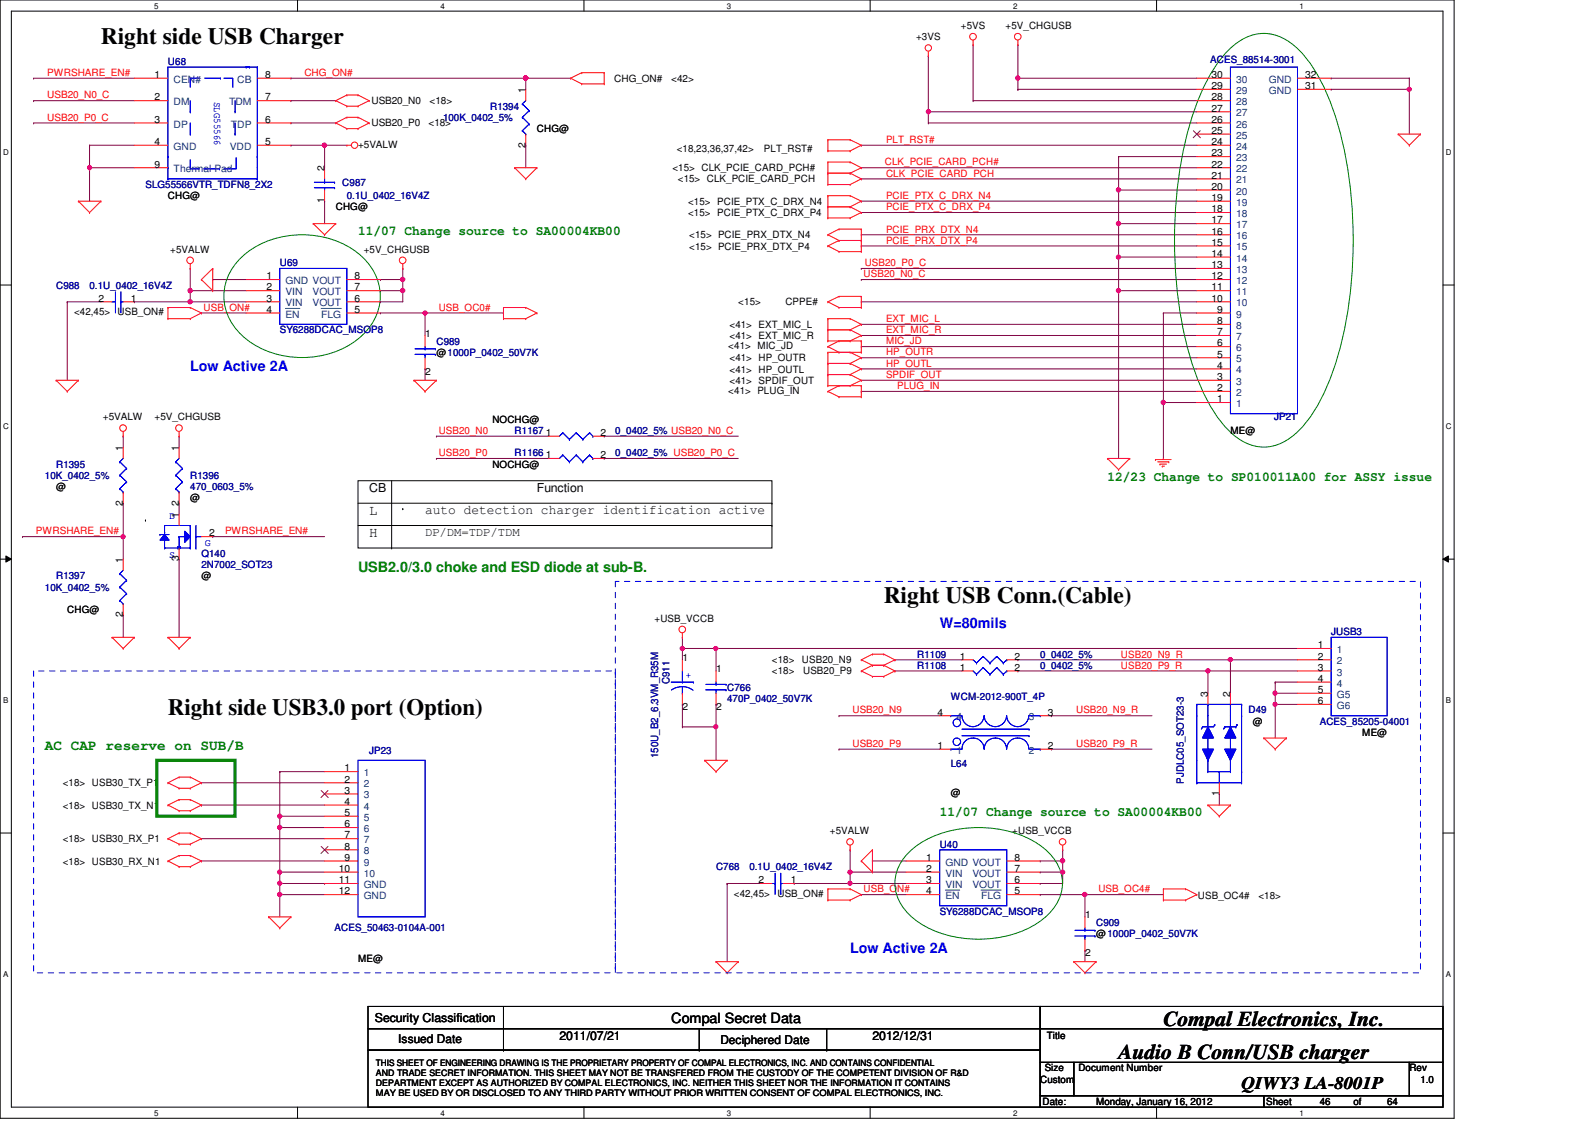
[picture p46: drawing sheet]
<svg xmlns="http://www.w3.org/2000/svg" width="297mm" height="210mm" viewBox="0 0 297 210" stroke-linecap="round" stroke-linejoin="round" font-family="sans-serif">
<defs><g id="words">
<g font-size="4.4">
<text x="18.8" y="8.1">Right side USB Charger</text>
<text x="164.6" y="112.3">Right USB Conn.(Cable)</text>
<text x="31.3" y="133.1">Right side USB3.0 port (Option)</text>
</g>
<g font-size="3.9">
<text x="216.7" y="191">Compal Electronics, Inc.</text>
<text x="208.3" y="197.2">Audio B Conn/USB charger</text>
</g>
<text font-size="3.3" x="231.2" y="202.9">QIWY3 LA-8001P</text>
<g font-size="2.7" fill="#00f">
<text x="35.4" y="69.1">Low Active 2A</text>
<text x="175" y="117">W=80mils</text>
<text x="158.3" y="177.4">Low Active 2A</text>
</g>
<g font-size="2.7">
<text x="68.7" y="95.9">L</text>
<text x="68.7" y="100">H</text>
</g>
<g font-size="2.7" fill="#008000">
<text x="66.7" y="106.6">USB2.0/3.0 choke and ESD diode at sub-B.</text>
<text x="8.4" y="139.7">AC CAP reserve on SUB/B</text>
</g>
<text font-size="2.6" x="125" y="190.5">Compal Secret Data</text>
<g font-size="2.5" fill="#008000">
<text x="66.7" y="43.7">11/07 Change source to SA00004KB00</text>
<text x="206.2" y="89.5">12/23 Change to SP010011A00 for ASSY issue</text>
<text x="175" y="152">11/07 Change source to SA00004KB00</text>
</g>
<text font-size="2.5" x="79.2" y="95.7">auto detection charger identification active</text>
<g font-size="2.3">
<text x="68.7" y="91.6">CB</text>
<text x="100" y="91.6">Function</text>
<text x="79.2" y="99.7">DP/DM=TDP/TDM</text>
<text x="69.8" y="190.3">Security Classification</text>
<text x="104.2" y="193.7">2011/07/21</text>
<text x="162.5" y="193.7">2012/12/31</text>
</g>
<g font-size="2.2">
<text x="74.2" y="194.3">Issued Date</text>
<text x="134.2" y="194.5">Deciphered Date</text>
</g>
<g font-size="1.9">
<text x="178.9" y="5.4">+5VS</text>
<text x="187.3" y="5.4">+5V_CHGUSB</text>
<text x="170.6" y="7.5">+3VS</text>
<text x="28.8" y="14.5">1</text>
<text x="49.4" y="14.5">8</text>
<text x="97.9" y="17.3" transform="rotate(-90 97.9 17.3)">1</text>
<text x="114.4" y="15.2">CHG_ON#</text>
<text x="125" y="15.2">&lt;42&gt;</text>
<text x="225.6" y="16.6">29</text>
<text x="225.6" y="14.5">30</text>
<text x="243.1" y="16.6">31</text>
<text x="243.1" y="14.5">32</text>
<text x="28.8" y="18.7">2</text>
<text x="28.8" y="22.9">3</text>
<text x="49.4" y="22.9">6</text>
<text x="49.4" y="18.7">7</text>
<text x="69.2" y="19.4">USB20_N0</text>
<text x="69.2" y="23.5">USB20_P0</text>
<text x="79.8" y="23.5">&lt;18&gt;</text>
<text x="80" y="19.4">&lt;18&gt;</text>
<text x="225.6" y="22.9">26</text>
<text x="225.6" y="20.8">27</text>
<text x="225.6" y="18.7">28</text>
<text x="28.8" y="27">4</text>
<text x="49.4" y="27">5</text>
<text x="66.7" y="27.5">+5VALW</text>
<text x="97.9" y="27.5" transform="rotate(-90 97.9 27.5)">2</text>
<text x="100" y="24.6">CHG@</text>
<text x="126" y="28.4">&lt;18,23,36,37,42&gt;</text>
<text x="142.3" y="28.4">PLT_RST#</text>
<text x="225.6" y="29.1">23</text>
<text x="225.6" y="27">24</text>
<text x="225.6" y="24.9">25</text>
<text x="28.8" y="31.2">9</text>
<text x="60.4" y="31.9" transform="rotate(-90 60.4 31.9)">2</text>
<text x="125.2" y="31.9">&lt;15&gt; CLK_PCIE_CARD_PCH#</text>
<text x="126.2" y="34">&lt;15&gt; CLK_PCIE_CARD_PCH</text>
<text x="225.6" y="35.3">20</text>
<text x="225.6" y="33.3">21</text>
<text x="225.6" y="31.2">22</text>
<text x="31.3" y="37.1">CHG@</text>
<text x="60.4" y="37.9" transform="rotate(-90 60.4 37.9)">1</text>
<text x="62.5" y="39.2">CHG@</text>
<text x="128.1" y="38.1">&lt;15&gt; PCIE_PTX_C_DRX_N4</text>
<text x="128.1" y="40.2">&lt;15&gt; PCIE_PTX_C_DRX_P4</text>
<text x="225.6" y="41.6">17</text>
<text x="225.6" y="39.5">18</text>
<text x="225.6" y="37.4">19</text>
<text x="31.7" y="47.1">+5VALW</text>
<text x="67.7" y="47.1">+5V_CHGUSB</text>
<text x="128.4" y="44.4">&lt;15&gt; PCIE_PRX_DTX_N4</text>
<text x="128.4" y="46.5">&lt;15&gt; PCIE_PRX_DTX_P4</text>
<text x="225.6" y="47.8">14</text>
<text x="225.6" y="45.8">15</text>
<text x="225.6" y="43.7">16</text>
<text x="49.6" y="52">1</text>
<text x="66" y="52">8</text>
<text x="225.6" y="52">12</text>
<text x="225.6" y="50">13</text>
<text x="13.8" y="58.8">&lt;42,45&gt;</text>
<text x="18.4" y="56.2">2</text>
<text x="21.9" y="58.8">USB_ON#</text>
<text x="24.4" y="56.2">1</text>
<text x="49.6" y="56.2">3</text>
<text x="49.6" y="58.3">4</text>
<text x="49.6" y="54.1">2</text>
<text x="66" y="58.3">5</text>
<text x="66" y="56.2">6</text>
<text x="66" y="54.1">7</text>
<text x="137.5" y="56.9">&lt;15&gt;</text>
<text x="146.3" y="56.9">CPPE#</text>
<text x="225.6" y="56.2">10</text>
<text x="225.6" y="54.1">11</text>
<text x="226.6" y="58.3">9</text>
<text x="79.2" y="62.7">1</text>
<text x="135.6" y="65">&lt;41&gt; MIC_JD</text>
<text x="135.8" y="63.1">&lt;41&gt; EXT_MIC_R</text>
<text x="135.8" y="61">&lt;41&gt; EXT_MIC_L</text>
<text x="226.6" y="64.5">6</text>
<text x="226.6" y="62.4">7</text>
<text x="226.6" y="60.4">8</text>
<text x="79.2" y="69.8">2</text>
<text x="81.3" y="66.3">@1000P_0402_50V7K</text>
<text x="135.8" y="67.3">&lt;41&gt; HP_OUTR</text>
<text x="135.8" y="69.4">&lt;41&gt; HP_OUTL</text>
<text x="135.8" y="71.5">&lt;41&gt; SPDIF_OUT</text>
<text x="226.6" y="70.8">3</text>
<text x="226.6" y="68.7">4</text>
<text x="226.6" y="66.6">5</text>
<text x="135.6" y="73.3">&lt;41&gt; PLUG_IN</text>
<text x="226.6" y="74.9">1</text>
<text x="226.6" y="72.9">2</text>
<text x="19.2" y="78.3">+5VALW</text>
<text x="22.9" y="83.9" transform="rotate(-90 22.9 83.9)">1</text>
<text x="28.8" y="78.3">+5V_CHGUSB</text>
<text x="33.3" y="83.9" transform="rotate(-90 33.3 83.9)">1</text>
<text x="91.7" y="78.7">NOCHG@</text>
<text x="101.7" y="81.2">1</text>
<text x="111.8" y="81.2">2</text>
<text x="229.1" y="80.8">ME@</text>
<text x="91.7" y="87.1">NOCHG@</text>
<text x="101.7" y="85.3">1</text>
<text x="111.8" y="85.3">2</text>
<text x="10.5" y="91.2">@</text>
<text x="22.9" y="94.1" transform="rotate(-90 22.9 94.1)">2</text>
<text x="33.3" y="94.1" transform="rotate(-90 33.3 94.1)">2</text>
<text x="35.4" y="93.3">@</text>
<text x="33.3" y="96.4" transform="rotate(-90 33.3 96.4)">1</text>
<text x="38.9" y="99.9">2</text>
<text x="22.9" y="104.8" transform="rotate(-90 22.9 104.8)">1</text>
<text x="33.3" y="104.6" transform="rotate(-90 33.3 104.6)">3</text>
<text x="37.5" y="107.9">@</text>
<text x="12.5" y="114.2">CHG@</text>
<text x="22.9" y="115" transform="rotate(-90 22.9 115)">2</text>
<text x="121.9" y="115.8">+USB_VCCB</text>
<text x="127.1" y="123.1">1</text>
<text x="133.4" y="125.2">1</text>
<text x="143.8" y="123.5">&lt;18&gt;</text>
<text x="143.8" y="125.6">&lt;18&gt;</text>
<text x="149.3" y="123.5">USB20_N9</text>
<text x="149.6" y="125.6">USB20_P9</text>
<text x="178.7" y="122.9">1</text>
<text x="178.7" y="124.9">1</text>
<text x="188.9" y="122.9">2</text>
<text x="188.9" y="124.9">2</text>
<text x="245.4" y="120.7">1</text>
<text x="245.4" y="122.9">2</text>
<text x="245.4" y="124.9">3</text>
<text x="224.9" y="129.8" transform="rotate(-90 224.9 129.8)">3</text>
<text x="229.1" y="129.8" transform="rotate(-90 229.1 129.8)">2</text>
<text x="245.4" y="129.1">5</text>
<text x="245.4" y="131.1">6</text>
<text x="245.4" y="127">4</text>
<text x="127.1" y="132.2">2</text>
<text x="133.4" y="132.2">2</text>
<text x="174.6" y="133.3">4</text>
<text x="195.2" y="133.3">3</text>
<text x="233.3" y="135">@</text>
<text x="253.7" y="137.1">ME@</text>
<text x="64.2" y="143.7">1</text>
<text x="174.6" y="139.5">1</text>
<text x="195.2" y="139.5">2</text>
<text x="11.7" y="146.4">&lt;18&gt; USB30_TX_P1</text>
<text x="64.2" y="145.8">2</text>
<text x="64.2" y="147.8">3</text>
<text x="64.2" y="149.9">4</text>
<text x="177.1" y="148.3">@</text>
<text x="227" y="148.3" transform="rotate(-90 227 148.3)">1</text>
<text x="11.7" y="150.6">&lt;18&gt; USB30_TX_N1</text>
<text x="64.2" y="152">5</text>
<text x="64.2" y="154.1">6</text>
<text x="154.6" y="155.4">+5VALW</text>
<text x="188.5" y="155.4">+USB_VCCB</text>
<text x="11.7" y="156.8">&lt;18&gt; USB30_RX_P1</text>
<text x="11.7" y="161">&lt;18&gt; USB30_RX_N1</text>
<text x="64.2" y="156.2">7</text>
<text x="64.2" y="158.2">8</text>
<text x="64.2" y="160.3">9</text>
<text x="172.5" y="160.3">1</text>
<text x="188.9" y="160.3">8</text>
<text x="63.1" y="162.4">10</text>
<text x="63.1" y="164.5">11</text>
<text x="63.1" y="166.6">12</text>
<text x="136.6" y="167">&lt;42,45&gt;</text>
<text x="141.3" y="164.5">2</text>
<text x="144.8" y="167">USB_ON#</text>
<text x="147.3" y="164.5">1</text>
<text x="172.5" y="164.5">3</text>
<text x="172.5" y="166.6">4</text>
<text x="172.5" y="162.4">2</text>
<text x="188.9" y="166.6">5</text>
<text x="188.9" y="164.5">6</text>
<text x="188.9" y="162.4">7</text>
<text x="223.1" y="167.5">USB_OC4#</text>
<text x="234.4" y="167.5">&lt;18&gt;</text>
<text x="202.1" y="171">1</text>
<text x="66.7" y="179.2">ME@</text>
<text x="202.1" y="178.1">2</text>
<text x="204.1" y="174.5">@1000P_0402_50V7K</text>
<text x="195" y="193.5">Title</text>
<text x="193.7" y="201.6">Custom</text>
<text x="194.6" y="199.6">Size</text>
<text x="200.8" y="199.6">Document Number</text>
<text x="262.5" y="199.6">Rev</text>
<text x="264.5" y="201.6">1.0</text>
<text x="194.1" y="205.8">Date:</text>
<text x="204.1" y="205.8">Monday, January 16, 2012</text>
<text x="235.8" y="205.8">Sheet</text>
<text x="245.8" y="205.8">46</text>
<text x="252" y="205.8">of</text>
<text x="258.3" y="205.8">64</text>
</g>
<g font-size="1.9" fill="#000080">
<text x="225.4" y="11.7">ACES_88514-3001</text>
<text x="31.3" y="12.1">U68</text>
<text x="82.5" y="22.5">100K_0402_5%</text>
<text x="91.3" y="20.4">R1394</text>
<text x="27.1" y="35">SLG55566VTR_TDFN8_2X2</text>
<text x="63.8" y="34.6">C987</text>
<text x="64.6" y="37.1">0.1U_0402_16V4Z</text>
<text x="10.5" y="53.8">C988</text>
<text x="16.7" y="53.8">0.1U_0402_16V4Z</text>
<text x="52.1" y="49.6">U69</text>
<text x="52.1" y="62.1">SY6288DCAC_MSOP8</text>
<text x="81.3" y="64.2">C989</text>
<text x="95.8" y="80.8">R1167</text>
<text x="114.6" y="80.8">0_0402_5% USB20_N0_C</text>
<text x="237.3" y="78.3">JP21</text>
<text x="8.4" y="89.2">10K_0402_5%</text>
<text x="10.5" y="87.1">R1395</text>
<text x="35.4" y="89.2">R1396</text>
<text x="95.8" y="85">R1166</text>
<text x="114.6" y="85">0_0402_5% USB20_P0_C</text>
<text x="35.4" y="91.2">470_0603_5%</text>
<text x="10.5" y="107.9">R1397</text>
<text x="37.5" y="103.8">Q140</text>
<text x="37.5" y="105.8">2N7002_SOT23</text>
<text x="8.4" y="110">10K_0402_5%</text>
<text x="247.9" y="118.3">JUSB3</text>
<text x="170.8" y="122.5">R1109</text>
<text x="170.8" y="124.6">R1108</text>
<text x="193.7" y="122.5">0_0402_5%</text>
<text x="193.7" y="124.6">0_0402_5%</text>
<text x="124.7" y="127.5" transform="rotate(-90 124.7 127.5)">C911</text>
<text x="135.4" y="128.7">C766</text>
<text x="135.4" y="130.8">470P_0402_50V7K</text>
<text x="177.1" y="130.4">WCM-2012-900T_4P</text>
<text x="232.5" y="132.9">D49</text>
<text x="245.8" y="135">ACES_85205-04001</text>
<text x="68.7" y="140.4">JP23</text>
<text x="122.6" y="141.2" transform="rotate(-90 122.6 141.2)">150U_B2_6.3VM_R35M</text>
<text x="177.1" y="142.9">L64</text>
<text x="220.5" y="146" transform="rotate(-90 220.5 146)">PJDLC05_SOT23-3</text>
<text x="175" y="157.9">U40</text>
<text x="133.3" y="162.1">C768</text>
<text x="139.6" y="162.1">0.1U_0402_16V4Z</text>
<text x="62.3" y="173.3">ACES_50463-0104A-001</text>
<text x="175" y="170.4">SY6288DCAC_MSOP8</text>
<text x="204.1" y="172.5">C909</text>
</g>
<g font-size="1.9" fill="#f00">
<text x="8.8" y="14.1">PWRSHARE_EN#</text>
<text x="56.7" y="14.1">CHG_ON#</text>
<text x="8.8" y="18.3">USB20_N0_C</text>
<text x="8.8" y="22.5">USB20_P0_C</text>
<text x="165" y="26.6">PLT_RST#</text>
<text x="164.8" y="30.8">CLK_PCIE_CARD_PCH#</text>
<text x="165" y="32.9">CLK_PCIE_CARD_PCH</text>
<text x="165" y="37">PCIE_PTX_C_DRX_N4</text>
<text x="165" y="39.2">PCIE_PTX_C_DRX_P4</text>
<text x="165" y="45.4">PCIE_PRX_DTX_P4</text>
<text x="165" y="43.3">PCIE_PRX_DTX_N4</text>
<text x="160.8" y="51.6">USB20_N0_C</text>
<text x="161" y="49.6">USB20_P0_C</text>
<text x="37.9" y="57.9">USB_ON#</text>
<text x="81.7" y="57.9">USB_OC0#</text>
<text x="165" y="60">EXT_MIC_L</text>
<text x="165" y="62.1">EXT_MIC_R</text>
<text x="165" y="64.1">MIC_JD</text>
<text x="165" y="66.2">HP_OUTR</text>
<text x="165" y="68.3">HP_OUTL</text>
<text x="165" y="70.4">SPDIF_OUT</text>
<text x="167.1" y="72.5">PLUG_IN</text>
<text x="81.7" y="80.8">USB20_N0</text>
<text x="81.7" y="85">USB20_P0</text>
<text x="6.7" y="99.5">PWRSHARE_EN#</text>
<text x="41.9" y="99.5">PWRSHARE_EN#</text>
<text x="208.7" y="124.5">USB20_P9_R</text>
<text x="208.7" y="122.5">USB20_N9_R</text>
<text x="158.7" y="132.9">USB20_N9</text>
<text x="200.4" y="132.9">USB20_N9_R</text>
<text x="158.7" y="139.1">USB20_P9</text>
<text x="200.4" y="139.1">USB20_P9_R</text>
<text x="160.8" y="166.2">USB_ON#</text>
<text x="204.6" y="166.2">USB_OC4#</text>
</g>
<g font-size="1.9" fill="#004080">
<text x="32.3" y="15.4">CEN#</text>
<text x="44.2" y="15.4">CB</text>
<text x="230.2" y="17.5">29</text>
<text x="230.2" y="15.4">30</text>
<text x="236.3" y="17.5">GND</text>
<text x="236.3" y="15.4">GND</text>
<text x="32.3" y="19.6">DM</text>
<text x="32.3" y="23.7">DP</text>
<text x="42.7" y="19.6">TDM</text>
<text x="43" y="23.7">TDP</text>
<text x="230.2" y="23.7">26</text>
<text x="230.2" y="21.7">27</text>
<text x="230.2" y="19.6">28</text>
<text x="32.3" y="27.9">GND</text>
<text x="42.8" y="27.9">VDD</text>
<text x="230.2" y="27.9">24</text>
<text x="230.2" y="25.8">25</text>
<text x="32.3" y="32.1">Thermal Pad</text>
<text x="230.2" y="34.2">21</text>
<text x="230.2" y="32.1">22</text>
<text x="230.2" y="30">23</text>
<text x="230.2" y="40.4">18</text>
<text x="230.2" y="38.3">19</text>
<text x="230.2" y="36.2">20</text>
<text x="230.2" y="46.7">15</text>
<text x="230.2" y="44.6">16</text>
<text x="230.2" y="42.5">17</text>
<text x="53.2" y="52.9">GND VOUT</text>
<text x="230.2" y="52.9">12</text>
<text x="230.2" y="50.8">13</text>
<text x="230.2" y="48.7">14</text>
<text x="53.2" y="57.1">VIN</text>
<text x="53.2" y="59.1">EN</text>
<text x="53.2" y="55">VIN</text>
<text x="58.2" y="57.1">VOUT</text>
<text x="58.2" y="55">VOUT</text>
<text x="59.8" y="59.1">FLG</text>
<text x="230.2" y="59.1">9</text>
<text x="230.2" y="57.1">10</text>
<text x="230.2" y="55">11</text>
<text x="230.2" y="65.4">6</text>
<text x="230.2" y="63.3">7</text>
<text x="230.2" y="61.3">8</text>
<text x="230.2" y="71.7">3</text>
<text x="230.2" y="69.6">4</text>
<text x="230.2" y="67.5">5</text>
<text x="230.2" y="75.8">1</text>
<text x="230.2" y="73.7">2</text>
<text x="249" y="121.6">1</text>
<text x="249" y="123.7">2</text>
<text x="249" y="125.8">3</text>
<text x="249" y="130">G5</text>
<text x="249" y="127.9">4</text>
<text x="178.1" y="134.2">4</text>
<text x="191.6" y="134.2">3</text>
<text x="249" y="132">G6</text>
<text x="178.1" y="140.4">1</text>
<text x="191.6" y="140.4">2</text>
<text x="67.7" y="144.6">1</text>
<text x="67.7" y="146.6">2</text>
<text x="67.7" y="148.7">3</text>
<text x="67.7" y="150.8">4</text>
<text x="67.7" y="152.9">5</text>
<text x="67.7" y="155">6</text>
<text x="67.7" y="157.1">7</text>
<text x="67.7" y="159.1">8</text>
<text x="67.7" y="161.2">9</text>
<text x="176.1" y="161.2">GND VOUT</text>
<text x="67.7" y="163.3">10</text>
<text x="67.7" y="165.4">GND</text>
<text x="67.7" y="167.5">GND</text>
<text x="176.1" y="165.4">VIN</text>
<text x="176.1" y="167.5">EN</text>
<text x="176.1" y="163.3">VIN</text>
<text x="181.1" y="165.4">VOUT</text>
<text x="181.1" y="163.3">VOUT</text>
<text x="182.7" y="167.5">FLG</text>
</g>
<g font-size="1.9" fill="#00f">
<text x="39.9" y="19" transform="rotate(90 39.9 19)">SLG55566</text>
<text x="31.5" y="96.6">D</text>
<text x="38.1" y="101.6">G</text>
<text x="31.5" y="103.9">S</text>
<text x="127.7" y="126.2">+</text>
</g>
<g font-size="1.7">
<text x="70" y="198.5">THIS SHEET OF ENGINEERING DRAWING IS THE PROPRIETARY PROPERTY OF COMPAL ELECTRONICS, INC. AND CONTAINS CONFIDENTIAL</text>
<text x="70" y="200.4">AND TRADE SECRET INFORMATION. THIS SHEET MAY NOT BE TRANSFERED FROM THE CUSTODY OF THE COMPETENT DIVISION OF R&amp;D</text>
<text x="70" y="202.3">DEPARTMENT EXCEPT AS AUTHORIZED BY COMPAL ELECTRONICS, INC. NEITHER THIS SHEET NOR THE INFORMATION IT CONTAINS</text>
<text x="70" y="204.2">MAY BE USED BY OR DISCLOSED TO ANY THIRD PARTY WITHOUT PRIOR WRITTEN CONSENT OF COMPAL ELECTRONICS, INC.</text>
</g>
<g font-size="1.5">
<text x="28.7" y="1.6">5</text>
<text x="82" y="1.6">4</text>
<text x="135.4" y="1.6">3</text>
<text x="188.7" y="1.6">2</text>
<text x="242" y="1.6">1</text>
<text x=".6" y="28.9">D</text>
<text x="269.3" y="28.9">D</text>
<text x=".6" y="79.9">C</text>
<text x="269.3" y="79.9">C</text>
<text x=".6" y="131">B</text>
<text x="269.3" y="131">B</text>
<text x=".6" y="182">A</text>
<text x="269.3" y="182">A</text>
<text x="28.7" y="207.8">5</text>
<text x="82" y="207.8">4</text>
<text x="135.4" y="207.8">3</text>
<text x="188.7" y="207.8">2</text>
<text x="242" y="207.8">1</text>
</g>
</g></defs>
<path d="M0 0h270.8v208.3h-270.8zM2.1 2.1h266.6v204.1h-266.6z" fill="none" stroke="#000" stroke-width=".19"/>
<g fill="#fff">
<path d="M28.7 .3h.8v1.6h-.8z"/>
<path d="M28.7 206.5h.8v1.6h-.8z"/>
</g>
<path d="M55.4 0v2.1M55.4 206.2v2.1" fill="none" stroke="#000" stroke-width=".19"/>
<g fill="#fff">
<path d="M82 .3h.8v1.6h-.8z"/>
<path d="M82 206.5h.8v1.6h-.8z"/>
</g>
<path d="M108.8 0v2.1M108.8 206.2v2.1" fill="none" stroke="#000" stroke-width=".19"/>
<g fill="#fff">
<path d="M135.4 .3h.8v1.6h-.8z"/>
<path d="M135.4 206.5h.8v1.6h-.8z"/>
</g>
<path d="M162 0v2.1M162 206.2v2.1" fill="none" stroke="#000" stroke-width=".19"/>
<g fill="#fff">
<path d="M188.7 .3h.8v1.6h-.8z"/>
<path d="M188.7 206.5h.8v1.6h-.8z"/>
</g>
<path d="M215.4 0v2.1M215.4 206.2v2.1" fill="none" stroke="#000" stroke-width=".19"/>
<g fill="#fff">
<path d="M242 .3h.8v1.6h-.8z"/>
<path d="M242 206.5h.8v1.6h-.8z"/>
<path d="M.6 27.6h1v1.6h-1z"/>
<path d="M269.3 27.6h1v1.6h-1z"/>
<path d="M.6 78.6h1v1.6h-1z"/>
<path d="M269.3 78.6h1v1.6h-1z"/>
</g>
<path d="M0 53.1h2.1M268.7 53.1h2.1" fill="none" stroke="#000" stroke-width=".19"/>
<g fill="#fff">
<path d="M.6 129.6h1v1.7h-1z"/>
<path d="M269.3 129.6h1v1.7h-1z"/>
</g>
<path d="M0 104.1h2.1M1.1 103.5l1 .6-1 .6zM268.7 104.1l1-.6v1.2zM268.7 104.1h2.1" fill="none" stroke="#000" stroke-width=".19"/>
<path d="M1.1 103.5l1 .6-1 .6zM268.7 104.1l1-.6v1.2z" fill="#000"/>
<g fill="#fff">
<path d="M.6 180.6h1v1.7h-1z"/>
<path d="M269.3 180.6h1v1.7h-1z"/>
</g>
<path d="M0 155.2h2.1M268.7 155.2h2.1" fill="none" stroke="#000" stroke-width=".19"/>
<path d="M202.1 166.6h.1M202.1 166.6v4.2" fill="none" stroke="#800040" stroke-width=".19"/>
<circle cx="202" cy="166.6" r=".4" fill="#f0f"/>
<circle cx="202" cy="166.6" r=".4" fill="none" stroke="#f0f" stroke-width=".19"/>
<path d="M193.7 160.4h.1M193.7 164.5h.1M193.7 162.4h.1M193.7 160.4h4.2M193.7 164.5h4.2M197.9 160.4h.1M197.9 160.4v2h-4.2" fill="none" stroke="#800040" stroke-width=".19"/>
<circle cx="197.9" cy="160.3" r=".4" fill="#f0f"/>
<circle cx="197.9" cy="160.3" r=".4" fill="none" stroke="#f0f" stroke-width=".19"/>
<path d="M158.3 158.3h.1M158.3 158.3v4.1M197.9 158.3h.1M197.9 158.3v2.1M158.3 162.4h.1M158.3 162.4h10.4M160.4 166.6h.1M160.4 166.6h8.3M193.7 166.6h.1M193.7 166.6h8.4M202.1 177h.1M202.1 177v2.1" fill="none" stroke="#800040" stroke-width=".19"/>
<circle cx="158.3" cy="162.4" r=".39" fill="#f0f"/>
<circle cx="158.3" cy="162.4" r=".39" fill="none" stroke="#f0f" stroke-width=".19"/>
<path d="M158.3 164.5h.1M158.3 164.5h10.4" fill="none" stroke="#800040" stroke-width=".19"/>
<circle cx="158.3" cy="164.5" r=".39" fill="#f0f"/>
<circle cx="158.3" cy="164.5" r=".39" fill="none" stroke="#f0f" stroke-width=".19"/>
<path d="M147.9 164.5h.1M158.3 162.4h.1M158.3 162.4v2.1h-10.4M162.5 160.4h.1M162.5 160.4h6.2M197.9 162.4h.1M197.9 162.4v2.1" fill="none" stroke="#800040" stroke-width=".19"/>
<circle cx="197.9" cy="162.4" r=".39" fill="#f0f"/>
<circle cx="197.9" cy="162.4" r=".39" fill="none" stroke="#f0f" stroke-width=".19"/>
<path d="M262.5 16.6h.1M262.5 16.6v8.4M135.4 164.5h.1M135.4 164.5v14.6M135.4 164.5h6.2M202.1 166.6h.1M202.1 166.6h14.6" fill="none" stroke="#800040" stroke-width=".19"/>
<circle cx="262.5" cy="16.6" r=".39" fill="#f0f"/>
<circle cx="262.5" cy="16.6" r=".39" fill="none" stroke="#f0f" stroke-width=".19"/>
<path d="M247.9 14.6h.1M247.9 16.6h.1M247.9 14.6h14.6M262.5 14.6h.1M262.5 14.6v2h-14.6M166.7 125h.1M166.7 125h12.5M237.5 129.1h.1M237.5 129.1h4.1M237.5 129.1v2.1" fill="none" stroke="#800040" stroke-width=".19"/>
<circle cx="237.4" cy="129.1" r=".39" fill="#f0f"/>
<circle cx="237.4" cy="129.1" r=".39" fill="none" stroke="#f0f" stroke-width=".19"/>
<path d="M127.1 118.7h.1M127.1 118.7v2.1M133.3 120.8h.1M133.3 120.8v4.2M133.3 120.8h108.3" fill="none" stroke="#800040" stroke-width=".19"/>
<circle cx="133.3" cy="120.8" r=".38" fill="#f0f"/>
<circle cx="133.3" cy="120.8" r=".38" fill="none" stroke="#f0f" stroke-width=".19"/>
<path d="M133.3 135.4h.1M133.3 135.4v6.2M237.5 127h.1M237.5 131.2h.1M237.5 127h4.1M237.5 127v2.1M237.5 131.2h4.1" fill="none" stroke="#800040" stroke-width=".19"/>
<circle cx="133.3" cy="135.4" r=".39" fill="#f0f"/>
<circle cx="133.3" cy="135.4" r=".39" fill="none" stroke="#f0f" stroke-width=".19"/>
<path d="M127.1 120.8h.1M127.1 120.8h6.2" fill="none" stroke="#800040" stroke-width=".19"/>
<circle cx="127.1" cy="120.8" r=".39" fill="#f0f"/>
<circle cx="127.1" cy="120.8" r=".39" fill="none" stroke="#f0f" stroke-width=".19"/>
<g fill="none" stroke="#800040" stroke-width=".19">
<path d="M127.1 120.8h.1M127.1 135.4h.1M127.1 131.2h.1M127.1 120.8v2.1M127.1 131.2v4.2M133.3 131.2h.1M133.3 131.2v4.2h-6.2M156.2 133.3h.1M156.2 139.5h.1M156.2 133.3h18.8M156.2 139.5h18.8M189.6 125h.1"/>
<path d="M189.6 122.9h.1M189.6 125h35.4M189.6 122.9h52M195.8 139.5h.1M195.8 133.3h.1M195.8 133.3h18.7M195.8 139.5h18.7M225 125h.1M225 125v4.1M229.1 122.9h.1M229.1 122.9v6.2M227.1 147.9h.1"/>
<path d="M227.1 147.9v2"/>
</g>
<circle cx="229.1" cy="122.8" r=".39" fill="#f0f"/>
<circle cx="229.1" cy="122.8" r=".39" fill="none" stroke="#f0f" stroke-width=".19"/>
<path d="M225 125h.1M225 125h16.6" fill="none" stroke="#800040" stroke-width=".19"/>
<circle cx="224.9" cy="124.9" r=".39" fill="#f0f"/>
<circle cx="224.9" cy="124.9" r=".39" fill="none" stroke="#f0f" stroke-width=".19"/>
<path d="M166.7 122.9h.1M166.7 122.9h12.5M237.5 131.2h.1M237.5 131.2v6.3" fill="none" stroke="#800040" stroke-width=".19"/>
<circle cx="237.4" cy="131.2" r=".38" fill="#f0f"/>
<circle cx="237.4" cy="131.2" r=".38" fill="none" stroke="#f0f" stroke-width=".19"/>
<path d="M4.2 99.9h.1M4.2 99.9h18.7M22.9 81.2h.1M22.9 93.7h.1M22.9 99.9h.1M22.9 81.2v2.1M22.9 93.7v10.4M22.9 114.6h.1M22.9 114.6v4.1" fill="none" stroke="#800040" stroke-width=".19"/>
<circle cx="22.9" cy="99.9" r=".39" fill="#f0f"/>
<circle cx="22.9" cy="99.9" r=".39" fill="none" stroke="#f0f" stroke-width=".19"/>
<path d="M60.4 27.1h.1M60.4 27.1h4.2M33.4 81.2h.1M33.4 93.7h.1M33.4 81.2v2.1M33.4 93.7v2.1M39.6 99.9h.1M39.6 99.9h20.8M33.4 104.1h.1M33.4 104.1v14.6" fill="none" stroke="#800040" stroke-width=".19"/>
<circle cx="60.4" cy="27" r=".38" fill="#f0f"/>
<circle cx="60.4" cy="27" r=".38" fill="none" stroke="#f0f" stroke-width=".19"/>
<path d="M54.2 27.1h.1M54.2 27.1h6.2M60.4 27.1h.1M60.4 27.1v4.1" fill="none" stroke="#800040" stroke-width=".19"/>
<circle cx="60.4" cy="27" r=".38" fill="#f0f"/>
<circle cx="60.4" cy="27" r=".38" fill="none" stroke="#f0f" stroke-width=".19"/>
<path d="M97.9 14.6h.1M97.9 14.6v2" fill="none" stroke="#800040" stroke-width=".19"/>
<circle cx="97.9" cy="14.5" r=".4" fill="#f0f"/>
<circle cx="97.9" cy="14.5" r=".4" fill="none" stroke="#f0f" stroke-width=".19"/>
<path d="M54.2 14.6h.1M54.2 14.6h43.7" fill="none" stroke="#800040" stroke-width=".19"/>
<circle cx="97.9" cy="14.5" r=".4" fill="#f0f"/>
<circle cx="97.9" cy="14.5" r=".4" fill="none" stroke="#f0f" stroke-width=".19"/>
<path d="M97.9 14.6h.1M97.9 14.6h8.4" fill="none" stroke="#800040" stroke-width=".19"/>
<circle cx="97.9" cy="14.5" r=".4" fill="#f0f"/>
<circle cx="97.9" cy="14.5" r=".4" fill="none" stroke="#f0f" stroke-width=".19"/>
<path d="M16.7 31.2h.1M16.7 31.2v6.3M60.4 37.5h.1M60.4 37.5v4.2M97.9 27.1h.1M97.9 27.1v4.1" fill="none" stroke="#800040" stroke-width=".19"/>
<circle cx="16.7" cy="31.2" r=".39" fill="#f0f"/>
<circle cx="16.7" cy="31.2" r=".39" fill="none" stroke="#f0f" stroke-width=".19"/>
<g fill="none" stroke="#800040" stroke-width=".19">
<path d="M6.3 14.6h.1M6.3 18.8h.1M6.3 14.6h18.7M6.3 18.8h18.7M54.2 18.8h.1M54.2 18.8h8.3M6.3 22.9h.1M6.3 22.9h18.7M16.7 31.2h.1M16.7 27.1h.1M16.7 31.2h8.3M16.7 27.1h8.3"/>
<path d="M16.7 27.1v4.1M54.2 22.9h.1M54.2 22.9h8.3M79.2 58.3h.1M79.2 58.3v4.2"/>
</g>
<circle cx="79.2" cy="58.3" r=".38" fill="#f0f"/>
<circle cx="79.2" cy="58.3" r=".38" fill="none" stroke="#f0f" stroke-width=".19"/>
<path d="M70.9 52.1h.1M70.9 56.2h.1M70.9 54.1h.1M70.9 52.1h4.1M70.9 56.2h4.1M75 52.1h.1M75 52.1v2h-4.1" fill="none" stroke="#800040" stroke-width=".19"/>
<circle cx="75" cy="52" r=".4" fill="#f0f"/>
<circle cx="75" cy="52" r=".4" fill="none" stroke="#f0f" stroke-width=".19"/>
<path d="M35.4 50h.1M35.4 54.1h.1M35.4 50v4.1M35.4 54.1h10.4M37.5 58.3h.1M37.5 58.3h8.3M70.9 58.3h.1M70.9 58.3h8.3M75 50h.1M75 50v2.1M79.2 68.7h.1M79.2 68.7v2.1" fill="none" stroke="#800040" stroke-width=".19"/>
<circle cx="35.4" cy="54.1" r=".4" fill="#f0f"/>
<circle cx="35.4" cy="54.1" r=".4" fill="none" stroke="#f0f" stroke-width=".19"/>
<path d="M35.4 56.2h.1M35.4 56.2h10.4" fill="none" stroke="#800040" stroke-width=".19"/>
<circle cx="35.4" cy="56.2" r=".4" fill="#f0f"/>
<circle cx="35.4" cy="56.2" r=".4" fill="none" stroke="#f0f" stroke-width=".19"/>
<path d="M25 56.2h.1M35.4 54.1h.1M35.4 54.1v2.1h-10.4M39.6 52.1h.1M39.6 52.1h6.2M75 54.1h.1M75 54.1v2.1" fill="none" stroke="#800040" stroke-width=".19"/>
<circle cx="75" cy="54.1" r=".4" fill="#f0f"/>
<circle cx="75" cy="54.1" r=".4" fill="none" stroke="#f0f" stroke-width=".19"/>
<path d="M189.6 14.6h.1M189.6 14.6h33.3M12.5 56.2h.1M12.5 56.2v14.6M12.5 56.2h6.3M79.2 58.3h.1M79.2 58.3h14.6" fill="none" stroke="#800040" stroke-width=".19"/>
<circle cx="189.5" cy="14.5" r=".4" fill="#f0f"/>
<circle cx="189.5" cy="14.5" r=".4" fill="none" stroke="#f0f" stroke-width=".19"/>
<path d="M181.2 8.3h.1M181.2 8.3v10.5M189.6 8.3h.1M189.6 16.6h.1M189.6 8.3v8.3M189.6 16.6h33.3M216.7 75h.1M216.7 75v10.4" fill="none" stroke="#800040" stroke-width=".19"/>
<circle cx="216.6" cy="74.9" r=".39" fill="#f0f"/>
<circle cx="216.6" cy="74.9" r=".39" fill="none" stroke="#f0f" stroke-width=".19"/>
<g fill="none" stroke="#800040" stroke-width=".19">
<path d="M181.2 18.8h.1M181.2 18.8h41.7M160.4 27.1h.1M160.4 37.5h.1M160.4 39.6h.1M160.4 31.2h.1M160.4 33.3h.1M160.4 27.1h62.5M160.4 37.5h62.5M160.4 39.6h62.5M160.4 31.2h62.5M160.4 33.3h62.5"/>
<path d="M172.9 20.8h.1M172.9 20.8v2.1M172.9 20.8h50M160.4 50h.1M160.4 52.1h.1M160.4 45.8h.1M160.4 43.7h.1M160.4 50h62.5M160.4 52.1h62.5M160.4 45.8h62.5M160.4 43.7h62.5M160.4 62.5h.1"/>
<path d="M160.4 60.4h.1M160.4 72.9h.1M160.4 66.6h.1M160.4 68.7h.1M160.4 64.6h.1M160.4 70.8h.1M160.4 62.5h62.5M160.4 60.4h62.5M160.4 72.9h62.5M160.4 66.6h62.5M160.4 68.7h62.5M160.4 64.6h62.5"/>
<path d="M160.4 70.8h62.5M216.7 75h.1M216.7 75h6.2"/>
</g>
<circle cx="172.9" cy="20.8" r=".39" fill="#f0f"/>
<circle cx="172.9" cy="20.8" r=".39" fill="none" stroke="#f0f" stroke-width=".19"/>
<g fill="none" stroke="#800040" stroke-width=".19">
<path d="M172.9 10.4h.1M172.9 10.4v10.4M172.9 22.9h.1M172.9 22.9h50M208.3 29.2h.1M208.3 35.4h.1M208.3 29.2v6.2M208.3 29.2h14.6M208.3 35.4h14.6M208.3 47.9h.1M208.3 41.7h.1M208.3 47.9h14.6"/>
<path d="M208.3 41.7v6.2M208.3 41.7h14.6M216.7 58.3h.1M216.7 58.3h6.2M216.7 58.3v16.7M216.7 75h.1"/>
</g>
<circle cx="208.3" cy="41.6" r=".4" fill="#f0f"/>
<circle cx="208.3" cy="41.6" r=".4" fill="none" stroke="#f0f" stroke-width=".19"/>
<path d="M208.3 35.4h.1M208.3 35.4v6.3" fill="none" stroke="#800040" stroke-width=".19"/>
<circle cx="208.3" cy="35.4" r=".4" fill="#f0f"/>
<circle cx="208.3" cy="35.4" r=".4" fill="none" stroke="#f0f" stroke-width=".19"/>
<path d="M208.3 54.1h.1M208.3 54.1v31.3" fill="none" stroke="#800040" stroke-width=".19"/>
<circle cx="208.3" cy="54.1" r=".4" fill="#f0f"/>
<circle cx="208.3" cy="54.1" r=".4" fill="none" stroke="#f0f" stroke-width=".19"/>
<path d="M160.4 56.2h.1M160.4 56.2h62.5M208.3 54.1h.1M208.3 47.9h.1M208.3 54.1h14.6M208.3 47.9v6.2" fill="none" stroke="#800040" stroke-width=".19"/>
<circle cx="208.3" cy="47.9" r=".39" fill="#f0f"/>
<circle cx="208.3" cy="47.9" r=".39" fill="none" stroke="#f0f" stroke-width=".19"/>
<path d="M52.1 143.7h.1M52.1 152h.1M52.1 143.7v8.3M52.1 143.7h8.3M52.1 152h8.3M52.1 166.6h.1M52.1 162.4h.1M52.1 166.6v4.2M52.1 162.4h8.3" fill="none" stroke="#800040" stroke-width=".19"/>
<circle cx="52.1" cy="162.4" r=".39" fill="#f0f"/>
<circle cx="52.1" cy="162.4" r=".39" fill="none" stroke="#f0f" stroke-width=".19"/>
<path d="M52.1 154.1h.1M52.1 154.1v8.3" fill="none" stroke="#800040" stroke-width=".19"/>
<circle cx="52.1" cy="154.1" r=".39" fill="#f0f"/>
<circle cx="52.1" cy="154.1" r=".39" fill="none" stroke="#f0f" stroke-width=".19"/>
<path d="M52.1 154.1h.1M52.1 152h.1M52.1 154.1h8.3M52.1 152v2.1" fill="none" stroke="#800040" stroke-width=".19"/>
<circle cx="52.1" cy="152" r=".39" fill="#f0f"/>
<circle cx="52.1" cy="152" r=".39" fill="none" stroke="#f0f" stroke-width=".19"/>
<g fill="none" stroke="#800040" stroke-width=".19">
<path d="M81.3 81.2h.1M81.3 85.4h.1M81.3 81.2h20.8M81.3 85.4h20.8M112.5 81.2h.1M112.5 85.4h.1M112.5 81.2h25M112.5 85.4h25M52.1 162.4h.1M52.1 166.6h.1M52.1 162.4v2.1h8.3M52.1 166.6h8.3"/>
<path d="M60.4 164.5h.1"/>
</g>
<circle cx="52.1" cy="166.6" r=".4" fill="#f0f"/>
<circle cx="52.1" cy="166.6" r=".4" fill="none" stroke="#f0f" stroke-width=".19"/>
<path d="M52.1 164.5h.1M52.1 164.5v2.1" fill="none" stroke="#800040" stroke-width=".19"/>
<circle cx="52.1" cy="164.5" r=".39" fill="#f0f"/>
<circle cx="52.1" cy="164.5" r=".39" fill="none" stroke="#f0f" stroke-width=".19"/>
<path d="M37.5 156.2h.1M37.5 149.9h.1M37.5 145.8h.1M37.5 156.2h22.9M37.5 149.9h22.9M37.5 145.8h22.9M37.5 160.4h.1M37.5 160.4h22.9" fill="none" stroke="#800040" stroke-width=".19"/>
<g fill="none" stroke="#f00" stroke-width=".19">
<path d="M62.5 18.8h.1M62.5 18.8l2.1 1M64.6 17.7h.1M64.6 19.8h.1M64.6 17.7h2.1M64.6 17.7l-2.1 1.1M64.6 19.8h2.1M66.7 17.7h.1M66.7 19.8h.1M66.7 17.7l2 1.1M68.7 18.8h.1M68.7 18.8l-2 1"/>
<path d="M97.9 16.6v2.2M106.3 14.6h.1M106.3 14.6l2 1M108.3 13.5h.1M108.3 15.6h.1M108.3 13.5h4.2M108.3 13.5l-2 1.1M108.3 15.6h4.2M112.5 15.6h.1M112.5 13.5h.1M112.5 13.5v2.1M172.9 10.4h.1"/>
<path d="M172.9 9.6v.8M181.2 8.3h.1M181.2 7.5v.8M189.6 8.3h.1M189.6 7.5v.8M14.6 37.5h.1M14.6 37.5h4.2M14.6 37.5l2.1 2.1M16.7 39.6h.1M18.8 37.5h.1M18.8 37.5l-2.1 2.1M62.5 22.9h.1"/>
<path d="M62.5 22.9l2.1 1.1M64.6 21.8h.1M64.6 24h.1M64.6 27.1h.1M64.6 21.8h2.1M64.6 21.8l-2.1 1.1M64.6 24h2.1M64.6 27.1h.8M66.7 21.8h.1M66.7 24h.1M66.7 21.8l2 1.1M68.7 22.9h.1"/>
<path d="M68.7 22.9l-2 1.1M95.8 31.2h.1M95.8 31.2h4.2M95.8 31.2l2.1 2.1M97.9 33.3h.1M97.9 25v2.1M100 31.2h.1M100 31.2l-2.1 2.1M154.2 26h.1M154.2 28.1h.1M154.2 30.2h.1M154.2 32.3h.1"/>
<path d="M154.2 34.4h.1M154.2 38.5h.1M154.2 36.4h.1M154.2 26v2.1M154.2 30.2v4.2M154.2 36.4v4.2M154.2 28.1h4.1M154.2 26h4.1M154.2 32.3h4.1M154.2 30.2h4.1M154.2 34.4h4.1M154.2 36.4h4.1"/>
<path d="M154.2 38.5h4.1M158.3 28.1h.1M158.3 26h.1M158.3 32.3h.1M158.3 30.2h.1M158.3 34.4h.1M158.3 36.4h.1M158.3 38.5h.1M158.3 26l2.1 1.1M158.3 30.2l2.1 1M158.3 32.3l2.1 1M158.3 36.4l2.1 1.1"/>
<path d="M158.3 38.5l2.1 1.1M160.4 27.1h.1M160.4 31.2h.1M160.4 33.3h.1M160.4 37.5h.1M160.4 39.6h.1M160.4 27.1l-2.1 1M160.4 31.2l-2.1 1.1M160.4 33.3l-2.1 1.1M160.4 37.5l-2.1 1M160.4 39.6l-2.1 1M260.4 25h.1"/>
<path d="M260.4 25h4.1M260.4 25l2.1 2.1M262.5 27.1h.1M264.5 25h.1M264.5 25l-2 2.1M18.8 56.2h2.1M22.9 56.2h2.1M31.3 57.3h.1M31.3 59.4h.1M31.3 57.3h4.1M31.3 59.4h4.1M31.3 57.3v2.1"/>
<path d="M35.4 59.4h.1M35.4 57.3h.1M35.4 50h.1M35.4 57.3l2.1 1M35.4 49.1v.9M37.5 58.3h.1M37.5 52.1h.1M37.5 58.3l-2.1 1.1M37.5 52.1l2.1 2M39.6 54.1h.1M39.6 50h.1M39.6 50v4.1"/>
<path d="M39.6 50l-2.1 2.1M58.3 41.7h.1M58.3 41.7h4.2M58.3 41.7l2.1 2M60.4 43.7h.1M62.5 41.7h.1M62.5 41.7l-2.1 2M75 50h.1M75 49.1v.9M93.8 59.4h.1M93.8 57.3h.1M93.8 57.3h4.1"/>
<path d="M93.8 59.4h4.1M93.8 57.3v2.1M97.9 57.3h.1M97.9 59.4h.1M97.9 57.3l2.1 1M100 58.3h.1M100 58.3l-2.1 1.1M154.2 59.4h.1M154.2 43.7h.1M154.2 40.6h.1M154.2 45.8h.1M154.2 56.2h.1"/>
<path d="M154.2 59.4v4.1M154.2 59.4h4.1M154.2 43.7l2 1.1M154.2 40.6h4.1M154.2 45.8l2 1.1M154.2 56.2l2 1.1M156.2 42.7h.1M156.2 44.8h.1M156.2 46.9h.1M156.2 55.2h.1M156.2 57.3h.1M156.2 57.3h4.2"/>
<path d="M156.2 42.7l-2 1M156.2 42.7h4.2M156.2 44.8h4.2M156.2 44.8l-2 1M156.2 46.9h4.2M156.2 55.2l-2 1M156.2 55.2h4.2M158.3 59.4h.1M158.3 40.6h.1M158.3 59.4l2.1 1M160.4 42.7h.1M160.4 44.8h.1"/>
<path d="M160.4 46.9h.1M160.4 55.2h.1M160.4 57.3h.1M160.4 42.7v4.2M160.4 55.2v2.1M10.5 70.8h.1M10.5 70.8h4.1M10.5 70.8l2 2.1M12.5 72.9h.1M14.6 70.8h.1M14.6 70.8l-2.1 2.1M77.1 70.8h.1"/>
<path d="M77.1 70.8h4.2M77.1 70.8l2.1 2.1M79.2 72.9h.1M81.3 70.8h.1M81.3 70.8l-2.1 2.1M154.2 63.5h.1M154.2 61.4h.1M154.2 72.9h.1M154.2 64.6h.1M154.2 67.7h.1M154.2 65.6h.1M154.2 69.8h.1"/>
<path d="M154.2 71.8h.1M154.2 65.6v6.2M154.2 61.4h4.1M154.2 63.5h6.2M154.2 71.8h6.2M154.2 72.9l2 1M154.2 65.6h6.2M154.2 64.6l2 1M154.2 67.7h4.1M154.2 69.8h4.1M156.2 71.8h.1M156.2 73.9h.1"/>
<path d="M156.2 63.5h.1M156.2 65.6h.1M156.2 71.8l-2 1.1M156.2 73.9h4.2M156.2 63.5l-2 1.1M158.3 61.4h.1M158.3 63.5h.1M158.3 65.6h.1M158.3 67.7h.1M158.3 69.8h.1M158.3 71.8h.1M158.3 61.4l2.1 1.1"/>
<path d="M158.3 65.6l2.1 1M158.3 67.7l2.1 1M158.3 69.8l2.1 1M160.4 62.5h.1M160.4 60.4h.1M160.4 71.8h.1M160.4 73.9h.1M160.4 63.5h.1M160.4 65.6h.1M160.4 66.6h.1M160.4 68.7h.1M160.4 70.8h.1"/>
<path d="M160.4 62.5l-2.1 1M160.4 60.4l-2.1 1M160.4 63.5v2.1M160.4 71.8v2.1M160.4 66.6l-2.1 1.1M160.4 68.7l-2.1 1.1M160.4 70.8l-2.1 1M22.9 81.2h.1M22.9 80.4v.8M33.4 81.2h.1M33.4 80.4v.8M206.2 85.4h.1"/>
<path d="M206.2 85.4h4.2M206.2 85.4l2.1 2.1M208.3 87.5h.1M210.4 85.4h.1M210.4 85.4l-2.1 2.1M215.2 85.6h.1M215.2 85.6h2.9M215.6 86h2.1M216 86.4h.1M216 86.4h1.3M216.4 86.8h.1M216.4 86.8h.5"/>
<path d="M216.7 85.4h.1M216.7 85.4v.2M217.7 86h.1M20.9 118.7h.1M20.9 118.7h4.1M20.9 118.7l2 2.1M22.9 104.1v2.1M22.9 112.5v2.1M25 118.7h.1M25 118.7l-2.1 2.1M31.3 118.7h.1M31.3 118.7h4.1"/>
<path d="M31.3 118.7l2.1 2.1M35.4 118.7h.1M35.4 118.7l-2 2.1M127.1 118.7h.1M127.1 117.9v.8M22.9 120.8h.1M33.4 120.8h.1M127.1 122.9v2.1M127.1 129.1v2.1M160.4 125h.1M160.4 122.9h.1M160.4 125l2.1 1"/>
<path d="M160.4 122.9l2.1 1M162.5 123.9h.1M162.5 126h.1M162.5 121.8h.1M162.5 123.9l-2.1 1.1M162.5 123.9h2.1M162.5 126h2.1M162.5 121.8l-2.1 1.1M162.5 121.8h2.1M164.6 123.9h.1M164.6 126h.1M164.6 121.8h.1"/>
<path d="M164.6 123.9l2.1 1.1M164.6 121.8l2.1 1.1M166.7 125h.1M166.7 122.9h.1M166.7 125l-2.1 1M166.7 122.9l-2.1 1M179.2 122.9h2M187.5 122.9h2.1M235.4 137.5h.1M235.4 137.5h4.2M235.4 137.5l2.1 2M237.5 139.5h.1"/>
<path d="M239.6 137.5h.1M239.6 137.5l-2.1 2M31.3 149.9h.1M31.3 156.2h.1M31.3 145.8h.1M31.3 149.9l2.1 1.1M31.3 156.2l2.1 1M31.3 145.8l2.1 1M33.4 148.9h.1M33.4 151h.1M33.4 155.2h.1M33.4 157.2h.1"/>
<path d="M33.4 159.3h.1M33.4 144.7h.1M33.4 146.8h.1M33.4 148.9h2M33.4 148.9l-2.1 1M33.4 151h2M33.4 155.2h2M33.4 155.2l-2.1 1M33.4 157.2h2M33.4 159.3h2M33.4 159.3l-2.1 1.1M33.4 144.7h2"/>
<path d="M33.4 144.7l-2.1 1.1M33.4 146.8h2M35.4 148.9h.1M35.4 151h.1M35.4 155.2h.1M35.4 157.2h.1M35.4 159.3h.1M35.4 144.7h.1M35.4 146.8h.1M35.4 148.9l2.1 1M35.4 155.2l2.1 1M35.4 159.3l2.1 1.1"/>
<path d="M35.4 144.7l2.1 1.1M37.5 149.9h.1M37.5 156.2h.1M37.5 145.8h.1M37.5 149.9l-2.1 1.1M37.5 156.2l-2.1 1M37.5 145.8l-2.1 1M131.2 141.6h.1M131.2 141.6h4.2M131.2 141.6l2.1 2.1M133.3 143.7h.1M135.4 141.6h.1"/>
<path d="M135.4 141.6l-2.1 2.1M158.3 158.3h.1M158.3 157.4v.9M162.5 158.3h.1M162.5 158.3v4.1M162.5 158.3l-2.1 2.1M197.9 158.3h.1M197.9 157.4v.9M225 149.9h.1M225 149.9h4.1M225 149.9l2.1 2.1M227.1 152h.1"/>
<path d="M229.1 149.9h.1M229.1 149.9l-2 2.1M31.3 160.4h.1M31.3 160.4l2.1 1M33.4 161.4h.1M33.4 161.4h2M35.4 161.4h.1M37.5 160.4h.1M37.5 160.4l-2.1 1M50 170.8h.1M50 170.8h4.2M50 170.8l2.1 2"/>
<path d="M52.1 172.8h.1M54.2 170.8h.1M54.2 170.8l-2.1 2M133.3 179.1h.1M133.3 179.1h4.2M133.3 179.1l2.1 2.1M137.5 179.1h.1M137.5 179.1l-2.1 2.1M154.2 165.6h.1M154.2 167.6h.1M154.2 165.6h4.1M154.2 167.6h4.1"/>
<path d="M154.2 165.6v2M158.3 167.6h.1M158.3 165.6h.1M158.3 165.6l2.1 1M160.4 166.6h.1M160.4 160.4h.1M160.4 166.6l-2.1 1M160.4 160.4l2.1 2M162.5 162.4h.1M200 179.1h.1M200 179.1h4.1M200 179.1l2.1 2.1"/>
<path d="M204.1 179.1h.1M204.1 179.1l-2 2.1M216.7 167.6h.1M216.7 165.6h.1M216.7 165.6h4.1M216.7 167.6h4.1M216.7 165.6v2M220.8 165.6h.1M220.8 167.6h.1M220.8 165.6l2.1 1M222.9 166.6h.1M222.9 166.6l-2.1 1"/>
<path d="M135.4 181.2h.1M202.1 181.2h.1"/>
<circle cx="172.9" cy="8.9" r=".59"/>
<circle cx="181.2" cy="6.8" r=".62"/>
<circle cx="189.5" cy="6.8" r=".62"/>
<circle cx="66" cy="27" r=".59"/>
<circle cx="35.4" cy="48.5" r=".62"/>
<circle cx="75" cy="48.5" r=".62"/>
<circle cx="22.9" cy="79.7" r=".62"/>
<circle cx="33.3" cy="79.7" r=".62"/>
<circle cx="127.1" cy="117.2" r=".62"/>
<circle cx="158.3" cy="156.8" r=".61"/>
<circle cx="197.9" cy="156.8" r=".61"/>
</g>
<g fill="none" stroke="#000" stroke-width=".19">
<path d="M27.1 96.9h.1M66.7 89.5h77.1v12.6h-77.1zM66.7 93.7h77.1M66.7 97.9h77.1M72.9 89.5v12.6M75 94.7h.1M143.8 93.7h.1M143.8 97.9h.1M72.9 102.1h.1M68.5 187.5h125.2v4.1h-125.2zM68.5 191.6h125.2v4h-125.2zM68.5 195.6h125.2v10.6h-125.2z"/>
<path d="M93.8 191.6h.1M93.8 195.6h.1M93.8 187.5v8.1M130.2 195.6h.1M130.2 191.6v4M154 195.6h.1M154 191.6v4M193.7 187.5h75v4.1h-75zM193.7 191.6h75v6.3h-75zM193.7 197.9h6.3v6.2h-6.3zM200 197.9h62.5v6.2h-62.5zM262.5 197.9h6.2v6.2h-6.2z"/>
<path d="M193.7 204.1h41.7v2.1h-41.7zM235.4 204.1h33.3v2.1h-33.3z"/>
</g>
<path d="M114.6 108.3h149.9v72.9h-149.9zM6.3 125h108.3v56.2h-108.3z" fill="none" stroke="#00f" stroke-width=".19" stroke-dasharray="1 1 1 1 1 1 1 1"/>
<path d="M228.3 9.8a9.4 9.4 0 0 1 8.3-3.5 11.5 11.5 0 0 1 6.8 4.7 40.2 40.2 0 0 1 6.5 15.1 82.8 82.8 0 0 1-1.2 41.8 29.4 29.4 0 0 1-7.4 12.8 8.3 8.3 0 0 1-11.9 0 29.3 29.3 0 0 1-7.3-12.8 82.2 82.2 0 0 1 0-46.3 32.8 32.8 0 0 1 6.2-11.8zM44.5 48.4a17.1 17.1 0 0 1 17.8-3.7 12 12 0 0 1 8.4 9.2 10.6 10.6 0 0 1-5.8 10.5 17.5 17.5 0 0 1-19.5-1.6 9.6 9.6 0 0 1-.9-14.4zM169.7 158.4a19.9 19.9 0 0 1 15.9-4 16.7 16.7 0 0 1 10.1 4.9 7.7 7.7 0 0 1-.8 11.4 19.9 19.9 0 0 1-16 4 16 16 0 0 1-10.9-5.9 7.7 7.7 0 0 1 1.7-10.4z" fill="none" stroke="#008000" stroke-width=".19"/>
<path d="M29.2 141.6h14.6v10.4h-14.6z" fill="none" stroke="#008000" stroke-width=".59"/>
<g fill="none" stroke="#00f" stroke-width=".19">
<path d="M97.3 19.3h.1M97.3 19.3l1.2 1.3M97.9 18.8l-.6 .5M97.3 21.8h.1M97.3 24.3h.1M97.3 21.8l1.2 1.3M97.3 24.3l.6 .7M97.9 25h.1M98.5 20.6h.1M98.5 23.1h.1M98.5 20.6l-1.2 1.2M98.5 23.1l-1.2 1.2"/>
<path d="M20.9 56.2h.6M21.5 58.1h.1M21.5 56.2h.1M21.5 54.4v3.7M22.5 56.2h.1M22.5 58.1h.1M22.5 56.2h.4M22.5 54.4v3.7M22.3 106.8h.1M22.3 109.3h.1M22.3 111.8h.1M22.3 106.8l1.3 1.3"/>
<path d="M22.3 109.3l1.3 1.3M22.3 111.8l.6 .7M22.9 112.5h.1M22.9 106.2l-.6 .6M23.6 108.1h.1M23.6 110.6h.1M23.6 108.1l-1.3 1.2M23.6 110.6l-1.3 1.2M125 127h4.2M127.1 127h.1M127.1 127.9l1.2 .2 .8 .5M127.1 127.9l-.9 .1-1.2 .5"/>
<path d="M127.1 129.1h.1M127.1 125v2M127.1 127.9v1.2M129.2 127h.1M181.2 122.9l.7 .6M181.9 123.5h.1M183.1 122.3h.1M183.1 122.3l-1.2 1.2M183.1 122.3l1.3 1.2M184.4 123.5h.1M185.6 122.3h.1M185.6 122.3l-1.2 1.2"/>
<path d="M185.6 122.3l1.3 1.2M186.9 123.5h.1M187.5 122.9h.1M187.5 122.9l-.6 .6"/>
</g>
<path d="M229.1 135.4l1.1 2.1h-2.1z" fill="#00f"/>
<g fill="none" stroke="#00f" stroke-width=".19">
<path d="M222.9 133.3h.1M222.9 133.3v8.3M222.9 131.2h8.3M225 135.4h.1M225 133.3v2.1M229.1 135.4l1.1 2.1h-2.1zM229.1 139.5h.1M229.1 135.4h.1M229.1 133.3v2.1M229.1 137.5v2M231.2 133.3h.1M231.2 131.2h.1"/>
<path d="M231.2 133.3v8.3M222.9 145.8h.1M222.9 145.8h8.3M227.1 143.7h.1M227.1 143.7v2.1"/>
</g>
<path d="M225 135.4l1 2.1h-2.1z" fill="#00f"/>
<g fill="none" stroke="#00f" stroke-width=".19">
<path d="M223.9 135.4h.1M223.9 135.4l-.2 .4M225 135.4l1 2.1h-2.1zM225 139.5h.1M225 137.5v2M226.2 135h.1M226.2 135l-.2 .4h-2.1M228.1 135.4h.1M228.1 135.4h2.1M228.1 135.4l-.2 .4M230.2 135.4h.1M230.4 135h.1"/>
<path d="M230.4 135l-.2 .4M231.2 143.7h.1M231.2 141.6v2.1"/>
</g>
<path d="M223.9 139.5h2.1l-1 2.1z" fill="#00f"/>
<path d="M223.9 139.5h2.1l-1 2.1z" fill="none" stroke="#00f" stroke-width=".19"/>
<path d="M228.1 139.5h2.1l-1.1 2.1z" fill="#00f"/>
<g fill="none" stroke="#00f" stroke-width=".19">
<path d="M222.9 131.2h.1M222.9 131.2v2.1M225 131.2h.1M225 131.2v2.1M228.1 139.5h2.1l-1.1 2.1zM229.1 131.2h.1M229.1 131.2v2.1M231.2 131.2h.1M231.2 131.2v2.1M222.9 145.8h.1M222.9 141.6v4.2M225 143.7h.1"/>
<path d="M225 141.6h.1M225 143.7h4.1M225 141.6v2.1M227.1 143.7h.1M229.1 143.7h.1M229.1 141.6v2.1M231.2 145.8h.1M231.2 143.7v2.1"/>
</g>
<path d="M229.1 135.4l1.1 2.1h-2.1z" fill="#00f"/>
<g fill="none" stroke="#00f" stroke-width=".19">
<path d="M222.9 133.3h.1M222.9 133.3v8.3M222.9 131.2h8.3M225 135.4h.1M225 133.3v2.1M229.1 135.4l1.1 2.1h-2.1zM229.1 139.5h.1M229.1 135.4h.1M229.1 133.3v2.1M229.1 137.5v2M231.2 133.3h.1M231.2 131.2h.1"/>
<path d="M231.2 133.3v8.3M222.9 145.8h.1M222.9 145.8h8.3M227.1 143.7h.1M227.1 143.7v2.1"/>
</g>
<path d="M225 135.4l1 2.1h-2.1z" fill="#00f"/>
<g fill="none" stroke="#00f" stroke-width=".19">
<path d="M223.9 135.4h.1M223.9 135.4l-.2 .4M225 135.4l1 2.1h-2.1zM225 139.5h.1M225 137.5v2M226.2 135h.1M226.2 135l-.2 .4h-2.1M228.1 135.4h.1M228.1 135.4h2.1M228.1 135.4l-.2 .4M230.2 135.4h.1M230.4 135h.1"/>
<path d="M230.4 135l-.2 .4M231.2 143.7h.1M231.2 141.6v2.1"/>
</g>
<path d="M223.9 139.5h2.1l-1 2.1z" fill="#00f"/>
<path d="M223.9 139.5h2.1l-1 2.1z" fill="none" stroke="#00f" stroke-width=".19"/>
<path d="M228.1 139.5h2.1l-1.1 2.1z" fill="#00f"/>
<g fill="none" stroke="#00f" stroke-width=".19">
<path d="M35.4 18.8v2M37.1 14.6h-1.7v1.7M38.1 14.6h3M41.1 14.6h.1M41.7 14.6h1.6v1.7M43.8 18.8v2M45.8 12.5h.1M46.5 12.5h.1M47.9 12.5h.1M47.9 12.5h-16.6v20.8M47.9 12.5v20.8M229.1 12.5h12.5v64.5h-12.5z"/>
<path d="M31.3 29.2h.1M31.3 31.2h.1M31.3 33.3h.1M31.3 33.3h16.6M35.4 29.8v1.7h1.7M35.4 20.8h.1M35.4 25h.1M35.4 22.9v2.1M37.9 31.5h2.9M40.8 31.5h.1M43.8 25h.1M43.8 20.8h.1"/>
<path d="M43.8 22.9v2.1M44 29.4v2.1h-2.3M47.9 29.2h.1M47.9 33.3h.1M58.5 34h3.8M58.5 35h3.8M60.4 35h.1M60.4 34h.1M60.4 33.3v.7M60.4 35v.4M62.3 34h.1M62.3 35h.1"/>
<path d="M52.1 50h12.5v10.4h-12.5zM77.3 66h3.8M77.3 65h3.8M79.2 65h.1M79.2 66h.1M79.2 64.6v.4M79.2 66v.6M81.1 66h.1M81.1 65h.1M22.3 86h.1M22.3 88.5h.1M22.3 91h.1"/>
<path d="M22.3 86l1.3 1.2M22.3 88.5l1.3 1.2M22.3 91l.6 .7M22.9 91.7h.1M22.9 85.4l-.6 .6M23.6 87.2h.1M23.6 89.7h.1M23.6 87.2l-1.3 1.3M23.6 89.7l-1.3 1.3M32.7 86h.1M32.7 88.5h.1M32.7 91h.1"/>
<path d="M32.7 86l1.3 1.2M32.7 88.5l1.3 1.2M32.7 91l.7 .7M33.4 91.7h.1M33.4 85.4l-.7 .6M34 87.2h.1M34 89.7h.1M34 87.2l-1.3 1.3M34 89.7l-1.3 1.3M104.8 84.8h.1M104.8 84.8l-.6 .6M104.8 84.8l1.2 1.2"/>
<path d="M106 86h.1M107.3 84.8h.1M107.3 84.8l-1.3 1.2M107.3 84.8l1.2 1.2M108.5 86h.1M109.8 84.8h.1M109.8 84.8l-1.3 1.2M109.8 84.8l.6 .6M110.4 85.4h.1M247.9 118.7h10.4v14.6h-10.4zM131.4 128.5h3.8M131.4 127.5h3.8"/>
<path d="M133.3 127.5h.1M133.3 128.5h.1M133.3 127v.5M133.3 128.5v.6M135.2 128.5h.1M135.2 127.5h.1M177.1 139.5h2.1a2.05 2.05 0 0 1 2-2 2.05 2.05 0 0 1 2.1 2M177.1 133.3h2.1a2.05 2.05 0 0 0 2 2 2.05 2.05 0 0 0 2.1-2M177.1 139.5h.1M177.1 133.3h.1M179.2 137h12.4M179.2 135.8h12.4"/>
<path d="M181.2 125l.7 .6M181.9 125.6h.1M183.1 124.3h.1M183.1 124.3l-1.2 1.3M183.1 124.3l1.3 1.3M183.3 139.5a2.07 2.07 0 0 1 2.1-2 2.07 2.07 0 0 1 2 2M183.3 133.3a2.07 2.07 0 0 0 2.1 2 2.07 2.07 0 0 0 2-2M184.4 125.6h.1M185.6 124.3h.1M185.6 124.3l-1.2 1.3M185.6 124.3l1.3 1.3M186.9 125.6h.1"/>
<path d="M187.5 139.5a2.05 2.05 0 0 1 2-2 2.05 2.05 0 0 1 2.1 2M187.5 133.3a2.05 2.05 0 0 0 2 2 2.05 2.05 0 0 0 2.1-2M187.5 125h.1M187.5 125l-.6 .6M191.6 137h.1M191.6 135.8h.1M191.6 139.5h2.1M191.6 133.3h2.1M193.7 133.3h.1M193.7 139.5h.1M222.9 131.2h.1M222.9 131.2v2.1"/>
<path d="M225 131.2h.1M225 131.2v2.1M228.1 139.5h2.1l-1.1 2.1zM229.1 131.2h.1M229.1 131.2v2.1M231.2 131.2h.1M231.2 131.2v2.1M66.7 141.6h12.5v29.2h-12.5zM175 158.3h12.5v10.4h-12.5zM222.9 145.8h.1M222.9 141.6v4.2M225 143.7h.1"/>
<path d="M225 141.6h.1M225 143.7h4.1M225 141.6v2.1M227.1 143.7h.1M229.1 143.7h.1M229.1 141.6v2.1M231.2 145.8h.1M231.2 143.7v2.1M143.8 164.5h.6M144.4 166.4h.1M144.4 164.5h.1M144.4 162.6v3.8"/>
<path d="M145.4 164.5h.1M145.4 166.4h.1M145.4 164.5h.4M145.4 162.6v3.8M200.2 174.3h3.7M200.2 173.3h3.7M202.1 173.3h.1M202.1 174.3h.1M202.1 172.8v.5M202.1 174.3v.7M203.9 174.3h.1M203.9 173.3h.1"/>
<circle cx="178.2" cy="134.6" r=".71"/>
<circle cx="178.2" cy="138.1" r=".7"/>
</g>
<g fill="none" stroke="#f00" stroke-width=".19">
<path d="M25 14.6h6.3M25 18.8h6.3M47.9 14.6h6.3M47.9 18.8h6.3M222.9 14.6h6.2M222.9 18.8h6.2M222.9 16.6h6.2M241.6 14.6h6.3M241.6 16.6h6.3M25 22.9h6.3M25 27.1h6.3M25 31.2h6.3"/>
<path d="M47.9 22.9h6.3M47.9 27.1h6.3M60.4 31.2v2.1M60.4 35.4v2.1M222.9 22.9h6.2M222.9 27.1h6.2M222.9 31.2h6.2M222.9 39.6h6.2M222.9 37.5h6.2M222.9 35.4h6.2M222.9 33.3h6.2M222.9 29.2h6.2"/>
<path d="M222.9 25h6.2M222.9 20.8h6.2M45.8 58.3h6.3M45.8 56.2h6.3M45.8 52.1h6.3M45.8 54.1h6.3M64.6 58.3h6.3M64.6 56.2h6.3M64.6 52.1h6.3M64.6 54.1h6.3M222.9 58.3h6.2M222.9 56.2h6.2"/>
<path d="M222.9 52.1h6.2M222.9 54.1h6.2M222.9 50h6.2M222.9 47.9h6.2M222.9 45.8h6.2M222.9 43.7h6.2M222.9 41.7h6.2M79.2 62.5v2.1M79.2 66.6v2.1M222.9 75h6.2M222.9 72.9h6.2M222.9 70.8h6.2"/>
<path d="M222.9 68.7h6.2M222.9 66.6h6.2M222.9 64.6h6.2M222.9 62.5h6.2M222.9 60.4h6.2M22.9 83.3v2.1M22.9 91.7v2M33.4 83.3v2.1M33.4 91.7v2M102.1 85.4h2.1M110.4 85.4h2.1M133.3 125v2"/>
<path d="M133.3 129.1v2.1M175 139.5h2.1M175 133.3h2.1M179.2 125h2M187.5 125h2.1M193.7 139.5h2.1M193.7 133.3h2.1M225 129.1v2.1M229.1 129.1v2.1M241.6 120.8h6.3M241.6 122.9h6.3M241.6 125h6.3"/>
<path d="M241.6 129.1h6.3M241.6 131.2h6.3M241.6 127h6.3M60.4 143.7h6.3M60.4 145.8h6.3M60.4 147.9h6.3M60.4 149.9h6.3M60.4 152h6.3M60.4 154.1h6.3M60.4 156.2h6.3M60.4 158.3h6.3M227.1 145.8v2.1"/>
<path d="M60.4 164.5h6.3M60.4 166.6h6.3M60.4 160.4h6.3M60.4 162.4h6.3M141.6 164.5h2.2M145.8 164.5h2.1M168.7 164.5h6.3M168.7 166.6h6.3M168.7 160.4h6.3M168.7 162.4h6.3M187.5 164.5h6.2M187.5 166.6h6.2"/>
<path d="M187.5 160.4h6.2M187.5 162.4h6.2M202.1 170.8v2M202.1 175v2"/>
</g>
<path d="M53.2 57.4h2.6M59.8 57.4h3.7M176.1 165.8h2.6M182.7 165.8h3.7" fill="none" stroke="#004080" stroke-width=".19"/>
<path d="M222.2 24.3l1.4 1.4M223.5 24.3l-1.3 1.4M59.8 147.2l1.3 1.3M59.8 157.6l1.3 1.4M61.1 147.2l-1.3 1.3M61.1 157.6l-1.3 1.4" fill="none" stroke="#804000" stroke-width=".19"/>
<path d="M34.4 98.9l1 1-1 1.1z" fill="#00f"/>
<path d="M34.4 98.9l1 1-1 1.1z" fill="none" stroke="#00f" stroke-width=".19"/>
<path d="M30.6 99.6l.9 1h-1.7z" fill="#00f"/>
<g fill="none" stroke="#00f" stroke-width=".19">
<path d="M29.8 99.6h.1M29.8 99.6h1.7M30.6 99.6l.9 1h-1.7zM30.6 97.9h.1M30.6 99.1h.1M30.6 97.9h4.8M30.6 97.9v1.7M33.4 99.9h.1M33.4 99.9v2.2M33.4 99.9h1M34.4 99.9h.1M35.4 97.9h.1"/>
<path d="M35.4 97.9v4.2M36.5 99.9h.1M36.5 99.9h1M36.5 97.9v4.2M30.6 102.1h.1M30.6 100.6h.1M30.6 102.1h4.8M30.6 100.6v1.5M33.1 101.9h.1M33.1 102.1h.1M33.1 101.9h.5M33.1 101.9v.2"/>
<path d="M33.4 102.1h.1M33.6 101.9h.1M33.6 101.9v.2M35.4 102.1h.1M36.5 102.1h.1"/>
</g>
<path d="M34.4 98.9l1 1-1 1.1z" fill="#00f"/>
<path d="M34.4 98.9l1 1-1 1.1z" fill="none" stroke="#00f" stroke-width=".19"/>
<path d="M30.6 99.6l.9 1h-1.7z" fill="#00f"/>
<g fill="none" stroke="#00f" stroke-width=".19">
<path d="M29.8 99.6h.1M29.8 99.6h1.7M30.6 99.6l.9 1h-1.7zM30.6 97.9h.1M30.6 99.1h.1M30.6 97.9h4.8M30.6 97.9v1.7M33.4 99.9h.1M33.4 99.9v2.2M33.4 99.9h1M34.4 99.9h.1M35.4 97.9h.1"/>
<path d="M35.4 97.9v4.2M36.5 99.9h.1M36.5 99.9h1M36.5 97.9v4.2M104.8 80.6h.1M104.8 80.6l-.6 .6M104.8 80.6l1.2 1.2M106 81.8h.1M107.3 80.6h.1M107.3 80.6l-1.3 1.2M107.3 80.6l1.2 1.2M108.5 81.8h.1"/>
<path d="M109.8 80.6h.1M109.8 80.6l-1.3 1.2M109.8 80.6l.6 .6M110.4 81.2h.1M30.6 102.1h.1M30.6 100.6h.1M30.6 102.1h4.8M30.6 100.6v1.5M33.1 101.9h.1M33.1 102.1h.1M33.1 101.9h.5M33.1 101.9v.2"/>
<path d="M33.4 102.1h.1M33.6 101.9h.1M33.6 101.9v.2M35.4 102.1h.1M36.5 102.1h.1"/>
</g>
<path d="M33.4 95.8v2.1M37.5 99.9h2.1M102.1 81.2h2.1M110.4 81.2h2.1M33.4 102.1v2" fill="none" stroke="#f00" stroke-width=".19"/>
<circle cx="202" cy="166.6" r=".4" fill="#f0f"/>
<circle cx="202" cy="166.6" r=".4" fill="none" stroke="#f0f" stroke-width=".19"/>
<circle cx="197.9" cy="160.3" r=".4" fill="#f0f"/>
<circle cx="197.9" cy="160.3" r=".4" fill="none" stroke="#f0f" stroke-width=".19"/>
<circle cx="158.3" cy="162.4" r=".39" fill="#f0f"/>
<circle cx="158.3" cy="162.4" r=".39" fill="none" stroke="#f0f" stroke-width=".19"/>
<circle cx="158.3" cy="164.5" r=".39" fill="#f0f"/>
<circle cx="158.3" cy="164.5" r=".39" fill="none" stroke="#f0f" stroke-width=".19"/>
<circle cx="197.9" cy="162.4" r=".39" fill="#f0f"/>
<circle cx="197.9" cy="162.4" r=".39" fill="none" stroke="#f0f" stroke-width=".19"/>
<circle cx="262.5" cy="16.6" r=".39" fill="#f0f"/>
<circle cx="262.5" cy="16.6" r=".39" fill="none" stroke="#f0f" stroke-width=".19"/>
<circle cx="237.4" cy="129.1" r=".39" fill="#f0f"/>
<circle cx="237.4" cy="129.1" r=".39" fill="none" stroke="#f0f" stroke-width=".19"/>
<circle cx="133.3" cy="120.8" r=".38" fill="#f0f"/>
<circle cx="133.3" cy="120.8" r=".38" fill="none" stroke="#f0f" stroke-width=".19"/>
<circle cx="133.3" cy="135.4" r=".39" fill="#f0f"/>
<circle cx="133.3" cy="135.4" r=".39" fill="none" stroke="#f0f" stroke-width=".19"/>
<circle cx="127.1" cy="120.8" r=".39" fill="#f0f"/>
<circle cx="127.1" cy="120.8" r=".39" fill="none" stroke="#f0f" stroke-width=".19"/>
<circle cx="229.1" cy="122.8" r=".39" fill="#f0f"/>
<circle cx="229.1" cy="122.8" r=".39" fill="none" stroke="#f0f" stroke-width=".19"/>
<circle cx="224.9" cy="124.9" r=".39" fill="#f0f"/>
<circle cx="224.9" cy="124.9" r=".39" fill="none" stroke="#f0f" stroke-width=".19"/>
<circle cx="237.4" cy="131.2" r=".38" fill="#f0f"/>
<circle cx="237.4" cy="131.2" r=".38" fill="none" stroke="#f0f" stroke-width=".19"/>
<circle cx="22.9" cy="99.9" r=".39" fill="#f0f"/>
<circle cx="22.9" cy="99.9" r=".39" fill="none" stroke="#f0f" stroke-width=".19"/>
<circle cx="60.4" cy="27" r=".38" fill="#f0f"/>
<circle cx="60.4" cy="27" r=".38" fill="none" stroke="#f0f" stroke-width=".19"/>
<circle cx="60.4" cy="27" r=".38" fill="#f0f"/>
<circle cx="60.4" cy="27" r=".38" fill="none" stroke="#f0f" stroke-width=".19"/>
<circle cx="97.9" cy="14.5" r=".4" fill="#f0f"/>
<circle cx="97.9" cy="14.5" r=".4" fill="none" stroke="#f0f" stroke-width=".19"/>
<circle cx="97.9" cy="14.5" r=".4" fill="#f0f"/>
<circle cx="97.9" cy="14.5" r=".4" fill="none" stroke="#f0f" stroke-width=".19"/>
<circle cx="97.9" cy="14.5" r=".4" fill="#f0f"/>
<circle cx="97.9" cy="14.5" r=".4" fill="none" stroke="#f0f" stroke-width=".19"/>
<circle cx="16.7" cy="31.2" r=".39" fill="#f0f"/>
<circle cx="16.7" cy="31.2" r=".39" fill="none" stroke="#f0f" stroke-width=".19"/>
<circle cx="79.2" cy="58.3" r=".38" fill="#f0f"/>
<circle cx="79.2" cy="58.3" r=".38" fill="none" stroke="#f0f" stroke-width=".19"/>
<circle cx="75" cy="52" r=".4" fill="#f0f"/>
<circle cx="75" cy="52" r=".4" fill="none" stroke="#f0f" stroke-width=".19"/>
<circle cx="35.4" cy="54.1" r=".4" fill="#f0f"/>
<circle cx="35.4" cy="54.1" r=".4" fill="none" stroke="#f0f" stroke-width=".19"/>
<circle cx="35.4" cy="56.2" r=".4" fill="#f0f"/>
<circle cx="35.4" cy="56.2" r=".4" fill="none" stroke="#f0f" stroke-width=".19"/>
<circle cx="75" cy="54.1" r=".4" fill="#f0f"/>
<circle cx="75" cy="54.1" r=".4" fill="none" stroke="#f0f" stroke-width=".19"/>
<circle cx="189.5" cy="14.5" r=".4" fill="#f0f"/>
<circle cx="189.5" cy="14.5" r=".4" fill="none" stroke="#f0f" stroke-width=".19"/>
<circle cx="216.6" cy="74.9" r=".39" fill="#f0f"/>
<circle cx="216.6" cy="74.9" r=".39" fill="none" stroke="#f0f" stroke-width=".19"/>
<circle cx="172.9" cy="20.8" r=".39" fill="#f0f"/>
<circle cx="172.9" cy="20.8" r=".39" fill="none" stroke="#f0f" stroke-width=".19"/>
<circle cx="208.3" cy="41.6" r=".4" fill="#f0f"/>
<circle cx="208.3" cy="41.6" r=".4" fill="none" stroke="#f0f" stroke-width=".19"/>
<circle cx="208.3" cy="35.4" r=".4" fill="#f0f"/>
<circle cx="208.3" cy="35.4" r=".4" fill="none" stroke="#f0f" stroke-width=".19"/>
<circle cx="208.3" cy="54.1" r=".4" fill="#f0f"/>
<circle cx="208.3" cy="54.1" r=".4" fill="none" stroke="#f0f" stroke-width=".19"/>
<circle cx="208.3" cy="47.9" r=".39" fill="#f0f"/>
<circle cx="208.3" cy="47.9" r=".39" fill="none" stroke="#f0f" stroke-width=".19"/>
<circle cx="52.1" cy="162.4" r=".39" fill="#f0f"/>
<circle cx="52.1" cy="162.4" r=".39" fill="none" stroke="#f0f" stroke-width=".19"/>
<circle cx="52.1" cy="154.1" r=".39" fill="#f0f"/>
<circle cx="52.1" cy="154.1" r=".39" fill="none" stroke="#f0f" stroke-width=".19"/>
<circle cx="52.1" cy="152" r=".39" fill="#f0f"/>
<circle cx="52.1" cy="152" r=".39" fill="none" stroke="#f0f" stroke-width=".19"/>
<circle cx="52.1" cy="166.6" r=".4" fill="#f0f"/>
<circle cx="52.1" cy="166.6" r=".4" fill="none" stroke="#f0f" stroke-width=".19"/>
<circle cx="52.1" cy="164.5" r=".39" fill="#f0f"/>
<circle cx="52.1" cy="164.5" r=".39" fill="none" stroke="#f0f" stroke-width=".19"/>
<use href="#words"/>
</svg>
